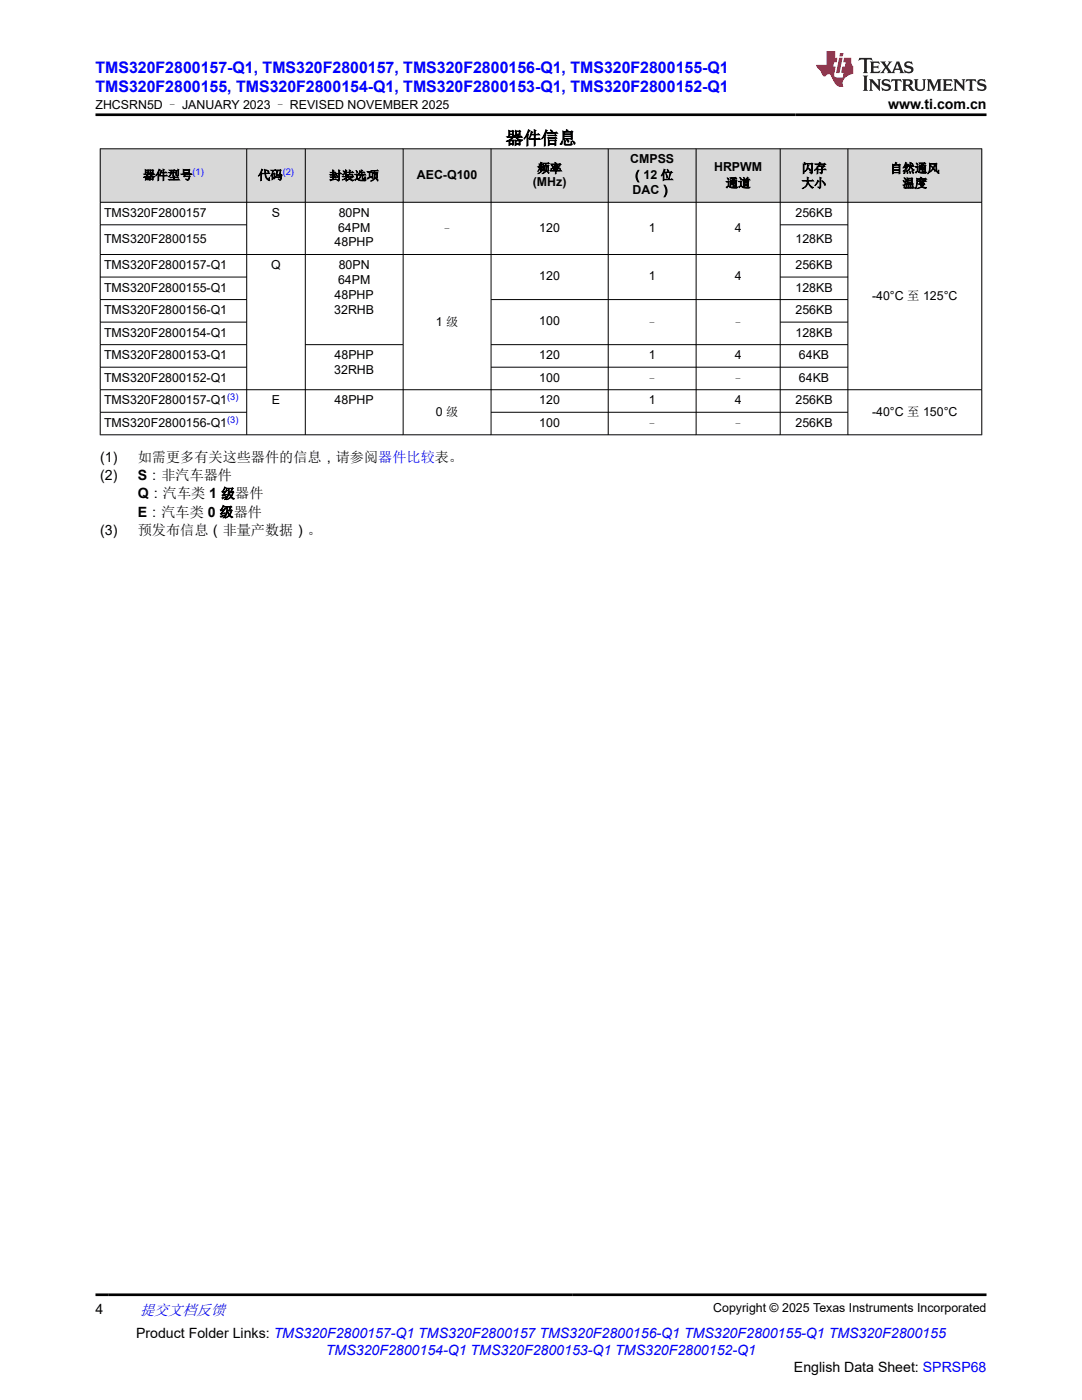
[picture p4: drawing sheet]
<svg xmlns="http://www.w3.org/2000/svg" width="216mm" height="279mm" viewBox="0 0 216 279" stroke-linecap="round" stroke-linejoin="round" font-family="sans-serif">
<defs><g id="words">
<text font-size="3.5" x="100.9" y="28.8">器件信息</text>
<g font-size="3.2" fill="#00f">
<text x="19" y="14.5">TMS320F2800157-Q1, TMS320F2800157, TMS320F2800156-Q1, TMS320F2800155-Q1</text>
<text x="19" y="18.3">TMS320F2800155, TMS320F2800154-Q1, TMS320F2800153-Q1, TMS320F2800152-Q1</text>
</g>
<text font-size="3" fill="#00f" x="27.9" y="262.4">提交文档反馈</text>
<g font-size="2.8">
<text x="177.2" y="21.7">www.ti.com.cn</text>
<text x="20" y="92.1">(1)</text>
<text x="20" y="95.8">(2)</text>
<text x="27.5" y="92.1">如需更多有关这些器件的信息，请参阅器件比较表。</text>
<text x="27.5" y="95.8">S：非汽车器件</text>
<text x="27.5" y="99.5">Q：汽车类 1 级器件</text>
<text x="20" y="106.8">(3)</text>
<text x="27.5" y="103.1">E：汽车类 0 级器件</text>
<text x="27.5" y="106.8">预发布信息（非量产数据）。</text>
<text x="19" y="262.1">4</text>
<text x="27.2" y="266.9">Product Folder Links: TMS320F2800157-Q1 TMS320F2800157 TMS320F2800156-Q1 TMS320F2800155-Q1 TMS320F2800155</text>
<text x="158.4" y="273.7">English Data Sheet: SPRSP68</text>
</g>
<text font-size="2.8" fill="#00f" x="65" y="270.3">TMS320F2800154-Q1 TMS320F2800153-Q1 TMS320F2800152-Q1</text>
<g font-size="2.5">
<text x="19.1" y="21.8">ZHCSRN5D – JANUARY 2023 – REVISED NOVEMBER 2025</text>
<text x="28.5" y="35.8">器件型号</text>
<text x="51.5" y="35.8">代码</text>
<text x="65.7" y="35.9">封装选项</text>
<text x="83.2" y="35.7">AEC-Q100</text>
<text x="107.2" y="34.4">频率</text>
<text x="125.7" y="32.6">CMPSS</text>
<text x="125.9" y="35.8">（12 位</text>
<text x="142.5" y="34.2">HRPWM</text>
<text x="160" y="34.4">闪存</text>
<text x="177.6" y="34.4">自然通风</text>
<text x="106.3" y="37.2">(MHz)</text>
<text x="126.2" y="38.8">DAC）</text>
<text x="144.8" y="37.4">通道</text>
<text x="160" y="37.4">大小</text>
<text x="180.1" y="37.4">温度</text>
<text x="20.8" y="43.3">TMS320F2800157</text>
<text x="54.3" y="43.3">S</text>
<text x="67.5" y="46.2">64PM</text>
<text x="67.6" y="43.3">80PN</text>
<text x="88" y="46.5">–</text>
<text x="107.6" y="46.2">120</text>
<text x="129.4" y="46.2">1</text>
<text x="146.6" y="46.2">4</text>
<text x="158.7" y="43.3">256KB</text>
<text x="20.8" y="48.5">TMS320F2800155</text>
<text x="20.8" y="53.7">TMS320F2800157-Q1</text>
<text x="54.1" y="53.7">Q</text>
<text x="66.8" y="49.2">48PHP</text>
<text x="67.6" y="53.7">80PN</text>
<text x="158.7" y="48.5">128KB</text>
<text x="158.7" y="53.7">256KB</text>
<text x="20.8" y="58.2">TMS320F2800155-Q1</text>
<text x="66.8" y="59.6">48PHP</text>
<text x="67.5" y="56.6">64PM</text>
<text x="107.6" y="55.9">120</text>
<text x="129.4" y="55.9">1</text>
<text x="146.6" y="55.9">4</text>
<text x="158.7" y="58.2">128KB</text>
<text x="174" y="59.8">-40°C 至 125°C</text>
<text x="20.8" y="62.7">TMS320F2800156-Q1</text>
<text x="66.7" y="62.6">32RHB</text>
<text x="87" y="65">1 级</text>
<text x="107.6" y="64.9">100</text>
<text x="128.9" y="65.2">–</text>
<text x="146.1" y="65.2">–</text>
<text x="158.7" y="62.7">256KB</text>
<text x="20.8" y="67.2">TMS320F2800154-Q1</text>
<text x="20.8" y="71.7">TMS320F2800153-Q1</text>
<text x="66.8" y="71.7">48PHP</text>
<text x="107.6" y="71.7">120</text>
<text x="129.4" y="71.7">1</text>
<text x="146.6" y="71.7">4</text>
<text x="158.7" y="67.2">128KB</text>
<text x="159.4" y="71.7">64KB</text>
<text x="20.8" y="76.2">TMS320F2800152-Q1</text>
<text x="66.7" y="74.6">32RHB</text>
<text x="107.6" y="76.2">100</text>
<text x="128.9" y="76.4">–</text>
<text x="146.1" y="76.4">–</text>
<text x="159.4" y="76.2">64KB</text>
<text x="20.8" y="80.7">TMS320F2800157-Q1</text>
<text x="54.3" y="80.7">E</text>
<text x="66.8" y="80.7">48PHP</text>
<text x="87" y="83">0 级</text>
<text x="107.6" y="80.7">120</text>
<text x="129.4" y="80.7">1</text>
<text x="146.6" y="80.7">4</text>
<text x="158.7" y="80.7">256KB</text>
<text x="174" y="83">-40°C 至 150°C</text>
<text x="20.8" y="85.2">TMS320F2800156-Q1</text>
<text x="107.6" y="85.2">100</text>
<text x="128.9" y="85.4">–</text>
<text x="146.1" y="85.4">–</text>
<text x="158.7" y="85.2">256KB</text>
<text x="142.3" y="261.8">Copyright © 2025 Texas Instruments Incorporated</text>
</g>
<g font-size="1.9" fill="#00f">
<text x="38.4" y="35">(1)</text>
<text x="56.4" y="35">(2)</text>
<text x="45.3" y="79.8">(3)</text>
<text x="45.3" y="84.3">(3)</text>
</g>
</g></defs>
<g fill="#d8d8d8">
<path d="M20 29.7h175.9v10.7h-175.9z" fill-rule="evenodd"/>
<path d="M20.1 29.8h29.1v10.5h-29.1z" fill-rule="evenodd"/>
<path d="M49.3 29.8h11.6v10.5h-11.6z" fill-rule="evenodd"/>
<path d="M61 29.8h19.4v10.5h-19.4z" fill-rule="evenodd"/>
<path d="M80.5 29.8h17.4v10.5h-17.4z" fill-rule="evenodd"/>
<path d="M98 29.8h23.3v10.5h-23.3z" fill-rule="evenodd"/>
<path d="M121.4 29.8h17.4v10.5h-17.4z" fill-rule="evenodd"/>
<path d="M139 29.8h16.6v10.5h-16.6z" fill-rule="evenodd"/>
<path d="M155.7 29.8h13.4v10.5h-13.4z" fill-rule="evenodd"/>
<path d="M169.2 29.8h26.6v10.5h-26.6z" fill-rule="evenodd"/>
</g>
<g fill="none" stroke="#000" stroke-width=".2">
<path d="M19.9 29.7h176.1M20 29.6v57.2M49.2 29.6v57.2M60.9 29.6v57.2M80.4 29.6v57.2M98 29.6v57.2M121.4 29.6v57.2M138.9 29.6v57.2M155.7 29.6v57.2M169.2 29.6v57.2M195.9 29.6v57.2M19.9 40.4h176.1"/>
<path d="M19.9 44.9h29.4M19.9 50.8h149.3M19.9 55.3h29.4M19.9 59.8h29.4M98 59.8h71.2M155.7 44.9h13.5M155.7 55.3h13.5M19.9 77.8h176.1M19.9 68.8h29.4M19.9 64.3h29.4M19.9 73.3h29.4M60.9 68.8h19.6"/>
<path d="M98 68.8h71.2M98 73.3h71.2M155.7 64.3h13.5M19.9 82.3h29.4M19.9 86.8h176.1M98 82.3h71.2"/>
</g>
<path d="M171.5 11.6l-.2 .5 .5-.2h.6v.1v2.2l-.2 .4h1l-.2-.4v-2.2v-.1h.5l.6 .2-.2-.5zM173.6 12.3l.2 .4v1.5l-.2 .4h1.9l.1-.6a1.08 1.08 0 0 1-1.3 .2v-.7h.6l.4 .2v-.7l-.4 .2h-.6v-.5l.2-.2a1 1 0 0 1 1 .3l-.1-.5zM175.7 12.3l.9 1.1-1 1.2h.9l-.2-.2 .5-.8 .4 .8-.2 .2h1.6l-.2-.2 .2-.5h.9l.1 .5-.1 .2h.9l-.2-.3-.8-2h-.5l-.9 2.2-.9-1.1 .9-1.1h-.8l.2 .2-.4 .6-.4-.6 .2-.2zM179 12.7l.4 1h-.7zM180.7 12.4a.65 .65 0 0 0-.2 .7 .65 .65 0 0 0 .6 .5l.6 .1 .1 .3a.79 .79 0 0 1-.7 .4 .79 .79 0 0 1-.7-.5l.1 .7 .2-.1a.93 .93 0 0 0 1.1 .1 .93 .93 0 0 0 .4-1 1.46 1.46 0 0 0-1.2-.6l-.1-.3a1.09 1.09 0 0 1 1.2 .2l-.2-.6-.1 .1-.5-.2zM172.2 15.1l.2 .4v2.2l-.2 .4h1l-.2-.4v-2.2l.2-.4zM173.4 15.8l.2 .4v1.5l-.2 .4h.8l-.3-.4 .1-1.3 1.6 1.8v-2l.2-.4h-.7l.1 .2 .1 1.1-1.2-1.3zM176.2 15.9a.65 .65 0 0 0-.2 .8 .65 .65 0 0 0 .6 .4l.6 .2 .1 .2a.79 .79 0 0 1-.7 .4 .79 .79 0 0 1-.7-.5l.1 .7 .2-.1a.93 .93 0 0 0 1.1 .1 .93 .93 0 0 0 .4-.9 1.46 1.46 0 0 0-1.2-.6l-.1-.4a1.09 1.09 0 0 1 1.2 .2l-.1-.6-.2 .1-.5-.1zM177.9 15.8l-.1 .6a.63 .63 0 0 1 .8-.3v1.6l-.3 .4h1l-.2-.4v-1.6a.66 .66 0 0 1 .8 .3l-.1-.6zM180 15.8l.2 .4v1.5l-.2 .4h1l-.2-.2-.1-.7h.5l.1 .2a.79 .79 0 0 0 1.2 .6l-1-.9a.61 .61 0 0 0 .6-.6 .61 .61 0 0 0-.5-.7zM180.8 16.1h.1a.47 .47 0 0 1 .5 .1 .47 .47 0 0 1 .1 .5l-.1 .1-.7 .1zM182.3 15.8l.2 .2a2.27 2.27 0 0 0 .4 2 1.04 1.04 0 0 0 1.7-.7v-1.3l.2-.2h-.8l.2 .4v1.1a.6 .6 0 0 1-.6 .6 .6 .6 0 0 1-.6-.6v-1.1l.3-.4zM184.9 15.8l.2 .4v1.5l-.2 .4h.8l-.3-.4v-1.4l.9 1.9 .9-1.9v1.4l-.3 .4h1l-.2-.4v-1.5l.2-.4h-.8l-.7 1.5-.6-1.5zM188.1 15.8l.2 .4v1.5l-.2 .4h1.9l.1-.6a1.09 1.09 0 0 1-1.3 .2v-.7h.6l.4 .2v-.6l-.4 .2h-.6v-.6l.2-.1a1.01 1.01 0 0 1 1 .3l-.1-.6zM190.2 15.8l.3 .4v1.5l-.3 .4h.8l-.2-.4v-1.3l1.6 1.8v-2l.2-.4h-.7l.2 .2v1.1l-1.2-1.3zM192.8 15.8l-.1 .6a.63 .63 0 0 1 .8-.3v1.6l-.3 .4h1l-.2-.4v-1.6a.66 .66 0 0 1 .8 .3l-.1-.6zM195.2 15.9a.65 .65 0 0 0-.2 .8 .65 .65 0 0 0 .6 .4l.6 .2 .2 .2a.79 .79 0 0 1-.7 .4 .79 .79 0 0 1-.7-.5l.1 .7 .2-.1a.93 .93 0 0 0 1 .1 .93 .93 0 0 0 .5-.9 1.46 1.46 0 0 0-1.3-.6v-.4a1.09 1.09 0 0 1 1.2 .2l-.2-.6-.2 .1-.5-.1z" fill="#231f20"/>
<path d="M164.9 10.2v2.8h-2l.1 .3 .8 1a.95 .95 0 0 0 1 .9 .59 .59 0 0 1 .5-.4 .59 .59 0 0 1 .5 .4l.4 .7a1.59 1.59 0 0 0 2.1 1.4 1.61 1.61 0 0 1 1-2.3l1-.3-.1-1.5a1.59 1.59 0 0 1-.3-1.7h-1.5l-.2 .9h.6l-.2 .9h-.5l-.2 1v.2l.4 .1-.1 .9h-.7a.73 .73 0 0 1-1-.7l.3-1.5h-.5l.1-.9h.5l.2-.9h-.5v-1.3zM167.4 11.5l-.6 3.1h.7l.6-3.1zM167.6 10.6l-.1 .6h.7l.1-.6z" fill="#ed1c24"/>
<path d="M19 22.9h177.8M19 258.4h177.8" fill="none" stroke="#000" stroke-width=".53"/>
<use href="#words"/>
</svg>
